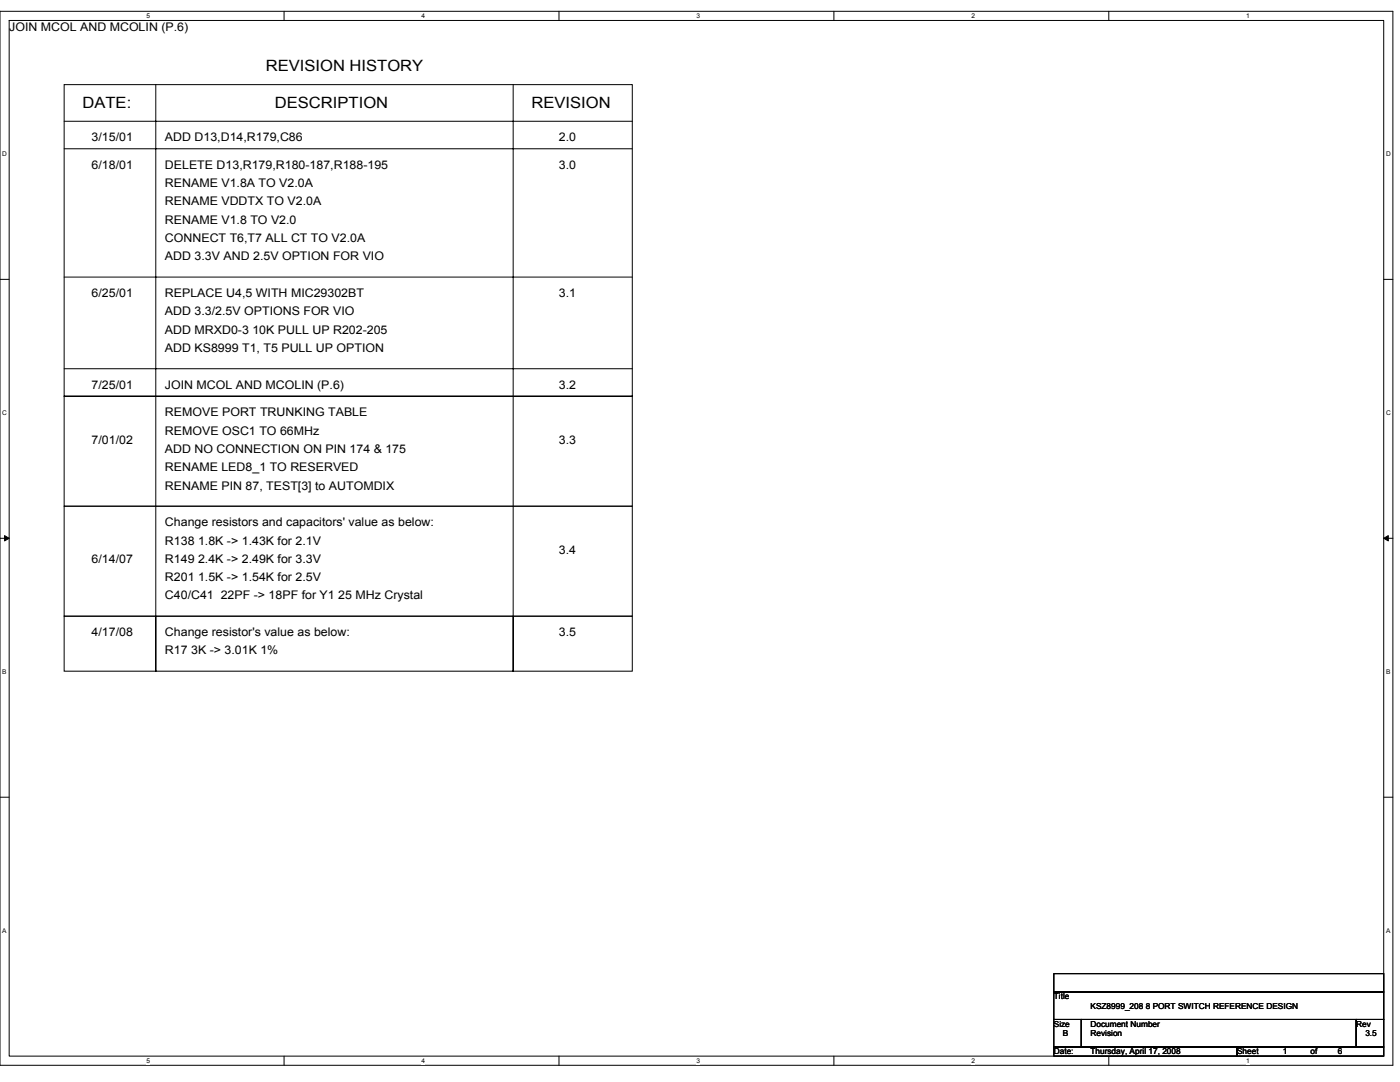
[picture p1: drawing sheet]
<svg xmlns="http://www.w3.org/2000/svg" width="279mm" height="216mm" viewBox="0 0 279 216" stroke-linecap="round" stroke-linejoin="round" font-family="sans-serif">
<defs><g id="words">
<g font-size="3.1">
<text x="53" y="14.2">REVISION HISTORY</text>
<text x="16.5" y="21.5">DATE:</text>
<text x="54.9" y="21.5">DESCRIPTION</text>
<text x="106.1" y="21.5">REVISION</text>
</g>
<g font-size="2.4">
<text x="1.8" y="6.2">JOIN MCOL AND MCOLIN (P.6)</text>
<text x="18.3" y="28.2">3/15/01</text>
<text x="32.9" y="28.2">ADD D13,D14,R179,C86</text>
<text x="111.6" y="28.2">2.0</text>
<text x="18.3" y="33.7">6/18/01</text>
<text x="32.9" y="33.7">DELETE D13,R179,R180-187,R188-195</text>
<text x="111.5" y="33.7">3.0</text>
<text x="32.9" y="41">RENAME VDDTX TO V2.0A</text>
<text x="32.9" y="37.3">RENAME V1.8A TO V2.0A</text>
<text x="32.9" y="44.6">RENAME V1.8 TO V2.0</text>
<text x="32.9" y="48.3">CONNECT T6,T7 ALL CT TO V2.0A</text>
<text x="32.9" y="52">ADD 3.3V AND 2.5V OPTION FOR VIO</text>
<text x="18.3" y="59.3">6/25/01</text>
<text x="32.9" y="59.3">REPLACE U4,5 WITH MIC29302BT</text>
<text x="111.6" y="59.3">3.1</text>
<text x="32.9" y="62.9">ADD 3.3/2.5V OPTIONS FOR VIO</text>
<text x="32.9" y="66.6">ADD MRXD0-3 10K PULL UP R202-205</text>
<text x="32.9" y="70.2">ADD KS8999 T1, T5 PULL UP OPTION</text>
<text x="18.3" y="77.6">7/25/01</text>
<text x="32.9" y="77.6">JOIN MCOL AND MCOLIN (P.6)</text>
<text x="111.6" y="77.6">3.2</text>
<text x="32.9" y="83">REMOVE PORT TRUNKING TABLE</text>
<text x="18.3" y="88.5">7/01/02</text>
<text x="32.9" y="86.7">REMOVE OSC1 TO 66MHz</text>
<text x="111.6" y="88.5">3.3</text>
<text x="32.9" y="90.4">ADD NO CONNECTION ON PIN 174 &amp; 175</text>
<text x="32.9" y="94">RENAME LED8_1 TO RESERVED</text>
<text x="32.9" y="97.7">RENAME PIN 87, TEST[3] to AUTOMDIX</text>
<text x="32.9" y="105">Change resistors and capacitors' value as below:</text>
<text x="18.3" y="112.3">6/14/07</text>
<text x="32.9" y="108.6">R138 1.8K -&gt; 1.43K for 2.1V</text>
<text x="32.9" y="112.3">R149 2.4K -&gt; 2.49K for 3.3V</text>
<text x="111.6" y="110.5">3.4</text>
<text x="32.9" y="116">R201 1.5K -&gt; 1.54K for 2.5V</text>
<text x="32.9" y="119.6">C40/C41 22PF -&gt; 18PF for Y1 25 MHz Crystal</text>
<text x="18.3" y="126.9">4/17/08</text>
<text x="32.9" y="130.6">R17 3K -&gt; 3.01K 1%</text>
<text x="32.9" y="126.9">Change resistor's value as below:</text>
<text x="111.6" y="126.9">3.5</text>
</g>
<g font-size="1.6">
<text x="210.3" y="199.4">Title</text>
<text x="217.6" y="201.3">KSZ8999_208 8 PORT SWITCH REFERENCE DESIGN</text>
<text x="210.3" y="204.9">Size</text>
<text x="212.1" y="206.7">B</text>
<text x="217.6" y="204.9">Document Number</text>
<text x="217.6" y="206.7">Revision</text>
<text x="270.7" y="204.9">Rev</text>
<text x="272.5" y="206.7">3.5</text>
<text x="210.3" y="210.4">Date:</text>
<text x="217.6" y="210.4">Thursday, April 17, 2008</text>
<text x="246.9" y="210.4">Sheet</text>
<text x="256" y="210.4">1</text>
<text x="261.5" y="210.4">of</text>
<text x="267" y="210.4">6</text>
</g>
<g font-size="1.3">
<text x="29.3" y="3.6">5</text>
<text x="84.1" y="3.6">4</text>
<text x="139" y="3.6">3</text>
<text x="193.9" y="3.6">2</text>
<text x="248.7" y="3.6">1</text>
<text x=".5" y="31.1">D</text>
<text x="276.6" y="31.1">D</text>
<text x=".5" y="82.8">C</text>
<text x="276.6" y="82.8">C</text>
<text x=".5" y="134.4">B</text>
<text x="276.6" y="134.4">B</text>
<text x=".5" y="186.1">A</text>
<text x="276.6" y="186.1">A</text>
<text x="29.3" y="212.1">5</text>
<text x="84.1" y="212.1">4</text>
<text x="139" y="212.1">3</text>
<text x="193.9" y="212.1">2</text>
<text x="248.7" y="212.1">1</text>
</g>
</g></defs>
<path d="M0 2.3h278v210.3h-278zM1.8 4.1h274.3v206.6h-274.3z" fill="none" stroke="#000" stroke-width=".2"/>
<g fill="#fff">
<path d="M29.3 2.4h.7v1.5h-.7z"/>
<path d="M29.3 210.9h.7v1.5h-.7z"/>
</g>
<path d="M56.7 2.3v1.8M56.7 210.7v1.9" fill="none" stroke="#000" stroke-width=".2"/>
<g fill="#fff">
<path d="M84.1 2.4h.8v1.5h-.8z"/>
<path d="M84.1 210.9h.8v1.5h-.8z"/>
</g>
<path d="M111.6 2.3v1.8M111.6 210.7v1.9" fill="none" stroke="#000" stroke-width=".2"/>
<g fill="#fff">
<path d="M139 2.4h.7v1.5h-.7z"/>
<path d="M139 210.9h.7v1.5h-.7z"/>
</g>
<path d="M166.4 2.3v1.8M166.4 210.7v1.9" fill="none" stroke="#000" stroke-width=".2"/>
<g fill="#fff">
<path d="M193.9 2.4h.7v1.5h-.7z"/>
<path d="M193.9 210.9h.7v1.5h-.7z"/>
</g>
<path d="M221.3 2.3v1.8M221.3 210.7v1.9" fill="none" stroke="#000" stroke-width=".2"/>
<g fill="#fff">
<path d="M248.7 2.4h.8v1.5h-.8z"/>
<path d="M248.7 210.9h.8v1.5h-.8z"/>
<path d="M.5 29.9h.9v1.5h-.9z"/>
<path d="M276.6 29.9h1v1.5h-1z"/>
<path d="M.5 81.6h.9v1.4h-.9z"/>
<path d="M276.6 81.6h1v1.4h-1z"/>
</g>
<path d="M0 55.7h1.8M276.1 55.7h1.9" fill="none" stroke="#000" stroke-width=".2"/>
<g fill="#fff">
<path d="M.5 133.2h.8v1.5h-.8z"/>
<path d="M276.6 133.2h.9v1.5h-.9z"/>
</g>
<path d="M0 107.4h1.8M276.1 107.4h1.9" fill="none" stroke="#000" stroke-width=".2"/>
<path d="M.9 106.9l.9 .5-.9 .5zM276.1 107.4l1-.5v1z" fill="#000" stroke="#000" stroke-width=".2"/>
<g fill="#fff">
<path d="M.5 184.9h.8v1.5h-.8z"/>
<path d="M276.6 184.9h.9v1.5h-.9z"/>
</g>
<g fill="none" stroke="#000" stroke-width=".2">
<path d="M12.8 16.9h113.4v62.2h-113.4zM31.1 16.9v106.1M102.4 16.9v106.1M12.8 24.2h113.4M12.8 29.7h113.4M12.8 55.3h113.4M12.8 73.6h113.4M12.8 79.1h113.4v21.9h-113.4zM12.8 101h113.4v22h-113.4zM12.8 123h18.3v10.9h-18.3zM31.1 123h71.3v10.9h-71.3zM102.4 123h23.8v10.9h-23.8z"/>
<path d="M0 159.1h1.8M276.1 159.1h1.9M210.3 194.3h65.8v3.6h-65.8zM210.3 197.9h65.8v5.5h-65.8zM210.3 203.4h5.5v5.5h-5.5zM210.3 208.9h36.6v1.8h-36.6zM215.8 203.4h54.9v5.5h-54.9zM246.9 208.9h29.2v1.8h-29.2zM270.7 203.4h5.4v5.5h-5.4z"/>
</g>
<use href="#words"/>
</svg>
